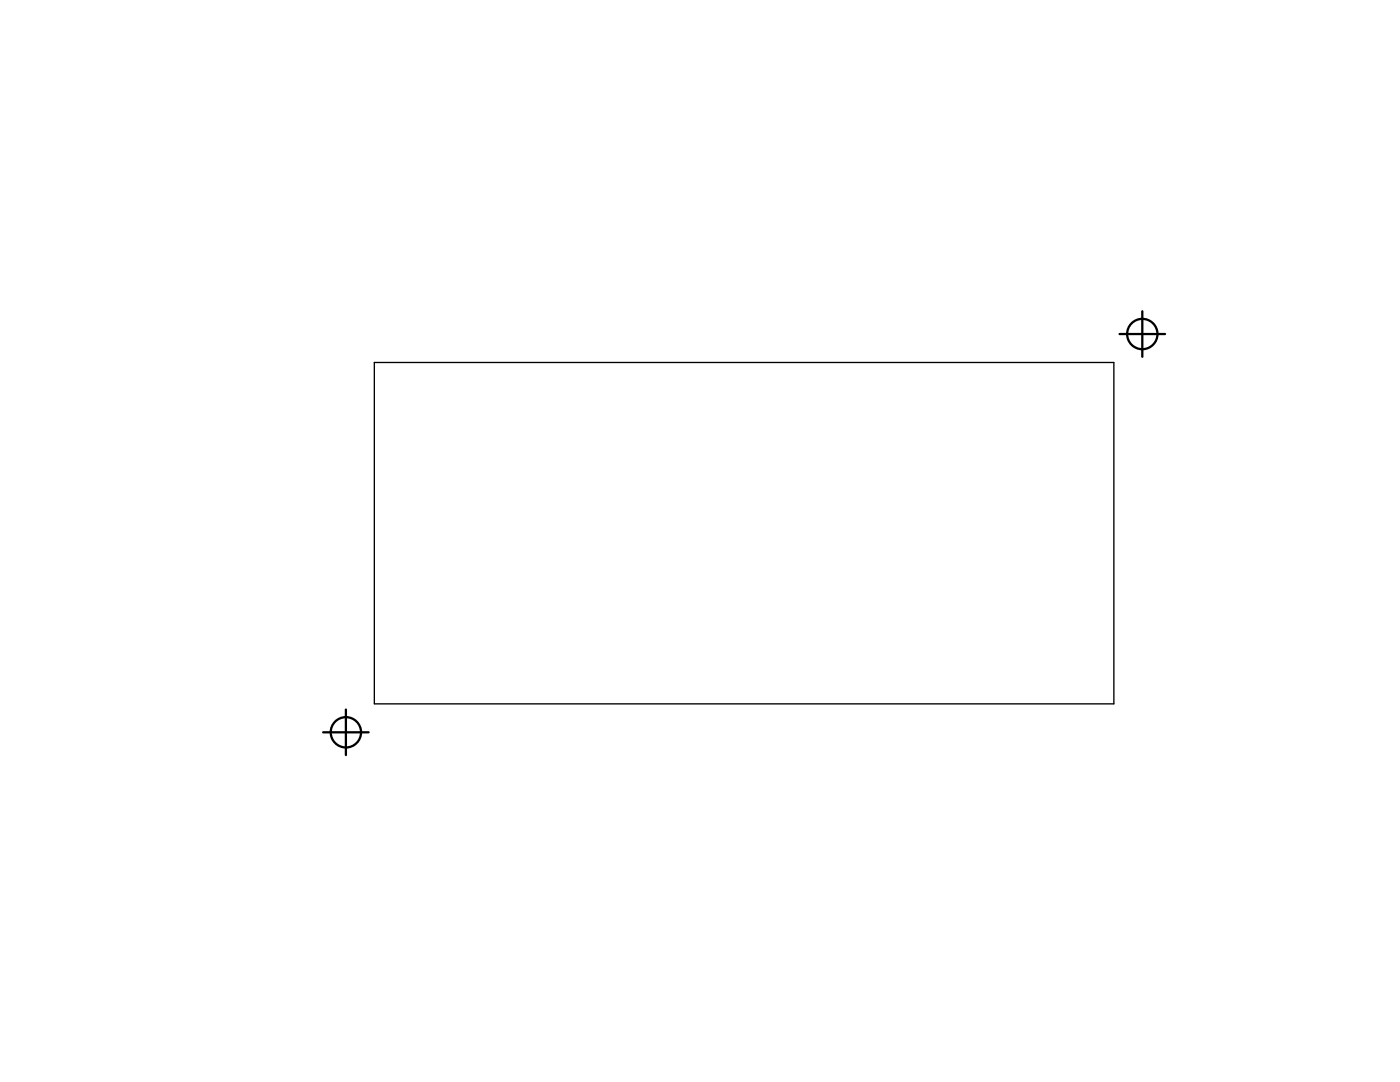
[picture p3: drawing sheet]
<svg xmlns="http://www.w3.org/2000/svg" width="279mm" height="216mm" viewBox="0 0 279 216" stroke-linecap="round" stroke-linejoin="round" font-family="sans-serif">
<g fill="none" stroke="#000" stroke-width=".45">
<path d="M223.4 66.7h9.1M228 62.1v9.1M64.5 146.1h9.1M69 141.6v9.1"/>
<circle cx="228" cy="66.7" r="3"/>
<circle cx="69" cy="146.1" r="3"/>
</g>
<path d="M74.7 72.3h147.6v68.1h-147.6z" fill="none" stroke="#000" stroke-width=".27"/>
</svg>
